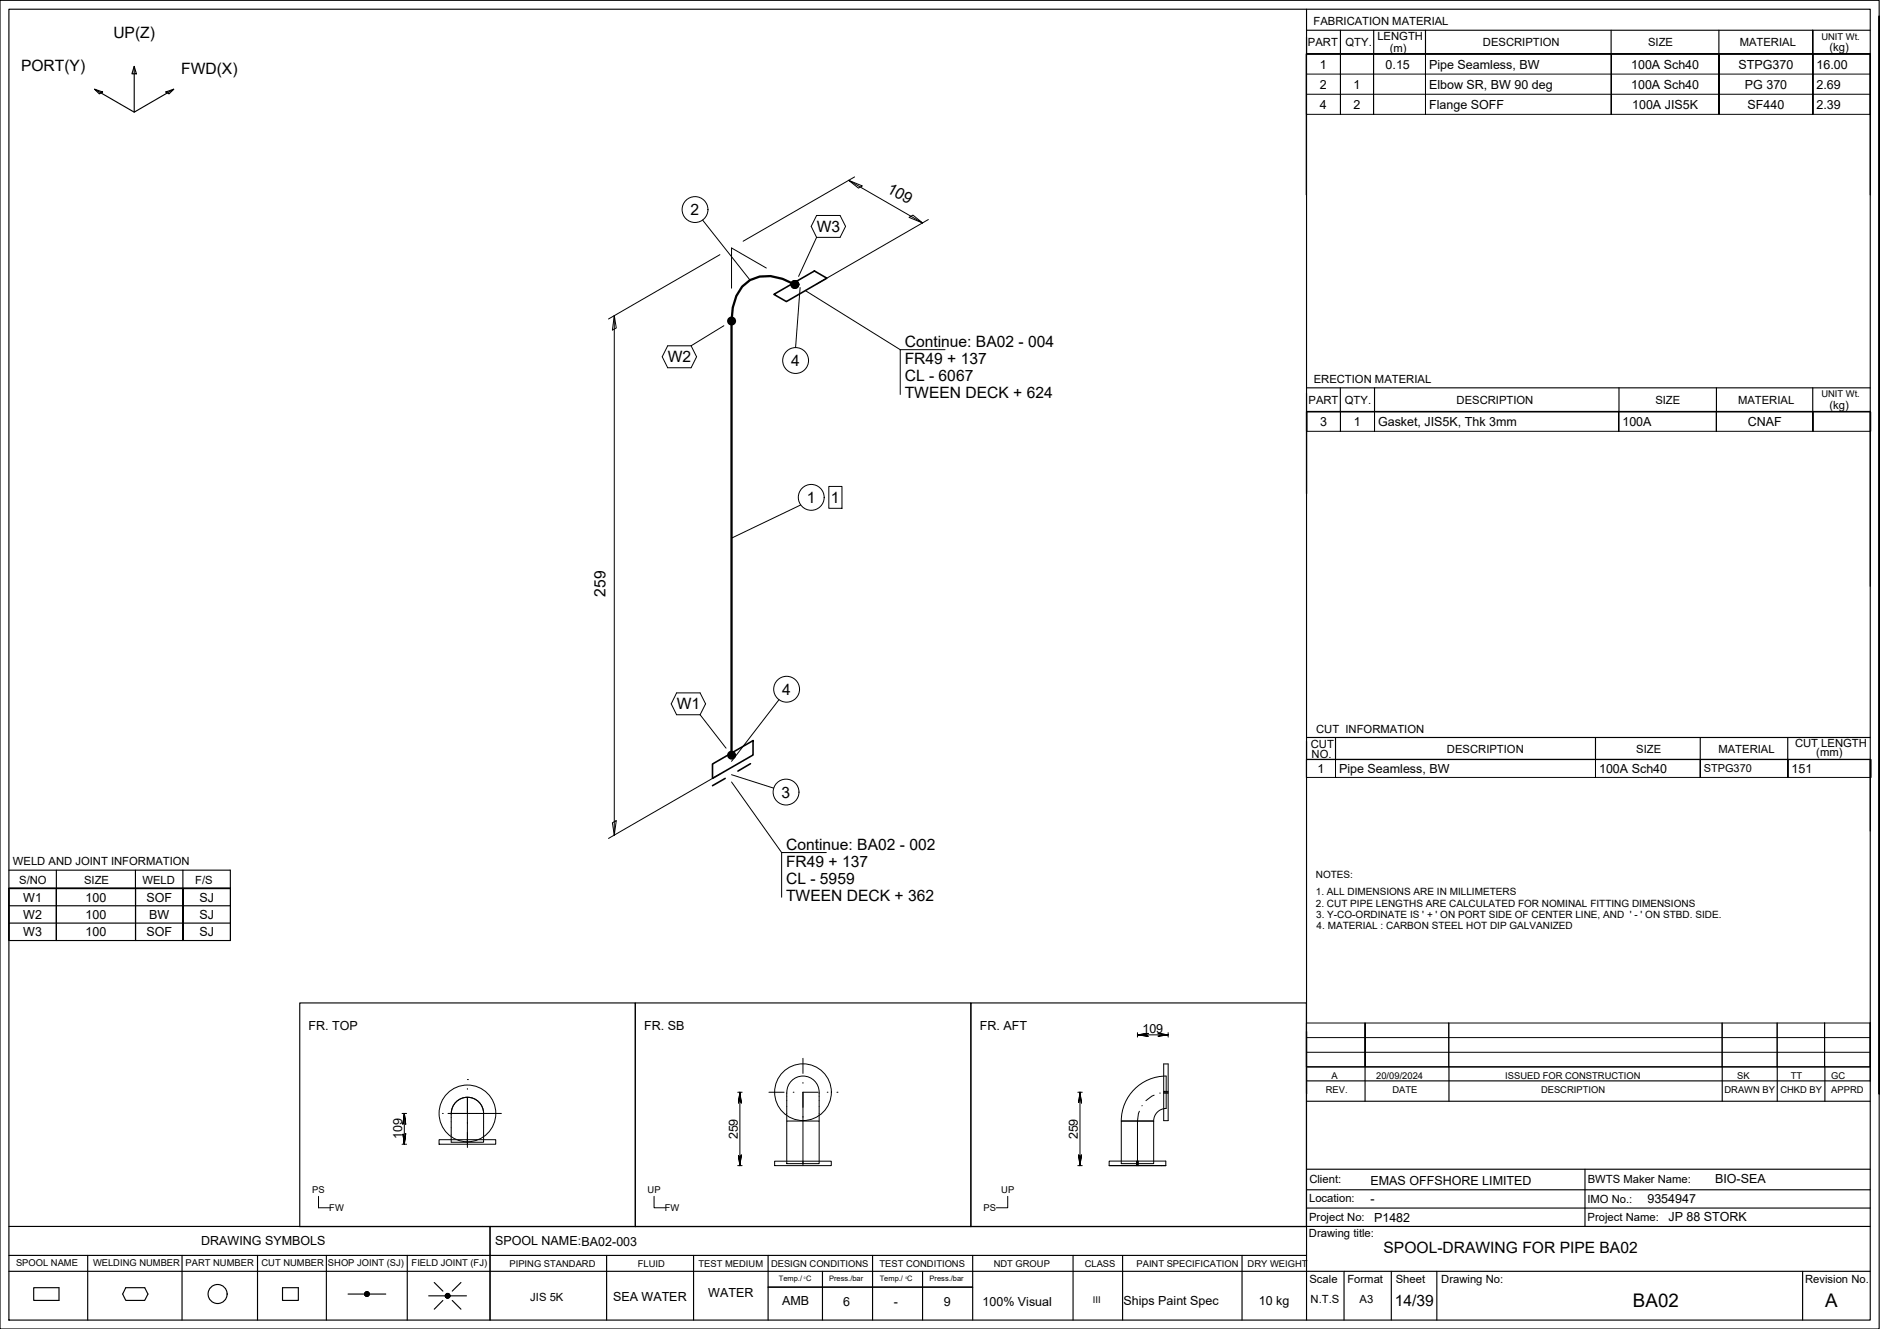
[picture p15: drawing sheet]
<svg xmlns="http://www.w3.org/2000/svg" width="420mm" height="297mm" viewBox="0 0 420 297" stroke-linecap="round" stroke-linejoin="round" font-family="sans-serif">
<defs><g id="words">
<g font-size="4.2">
<text x="365" y="292.1">BA02</text>
<text x="407.9" y="292.1">A</text>
</g>
<g font-size="3.5">
<text x="25.3" y="8.5">UP(Z)</text>
<text x="4.7" y="15.8">PORT(Y)</text>
<text x="40.5" y="16.6">FWD(X)</text>
<text x="198" y="42.8" transform="rotate(30 198 42.8)">109</text>
<text x="154.3" y="48.1">2</text>
<text x="182.5" y="51.8">W3</text>
<text x="202.2" y="77.7">Continue: BA02 - 004</text>
<text x="149.2" y="81">W2</text>
<text x="176.8" y="81.8">4</text>
<text x="202.2" y="81.4">FR49 + 137</text>
<text x="202.2" y="85.2">CL - 6067</text>
<text x="202.2" y="88.9">TWEEN DECK + 624</text>
<text x="180.3" y="112.4">1</text>
<text x="185.7" y="112.4">1</text>
<text x="135.3" y="133.4" transform="rotate(-90 135.3 133.4)">259</text>
<text x="174.8" y="155.3">4</text>
<text x="151.2" y="158.6">W1</text>
<text x="174.7" y="178.3">3</text>
<text x="175.7" y="190">Continue: BA02 - 002</text>
<text x="175.7" y="193.8">FR49 + 137</text>
<text x="175.7" y="197.6">CL - 5959</text>
<text x="175.7" y="201.3">TWEEN DECK + 362</text>
<text x="309.2" y="280.1">SPOOL-DRAWING FOR PIPE BA02</text>
<text x="311.7" y="291.8">14/39</text>
</g>
<g font-size="2.8">
<text x="295" y="15.3">1</text>
<text x="309.7" y="15.3">0.15</text>
<text x="319.4" y="15.3">Pipe Seamless, BW</text>
<text x="364.5" y="15.3">100A Sch40</text>
<text x="388.6" y="15.3">STPG370</text>
<text x="406" y="15.3">16.00</text>
<text x="295" y="19.8">2</text>
<text x="302.5" y="19.8">1</text>
<text x="319.4" y="19.8">Elbow SR, BW 90 deg</text>
<text x="364.5" y="19.8">100A Sch40</text>
<text x="390" y="19.8">PG 370</text>
<text x="406" y="19.8">2.69</text>
<text x="295" y="24.3">4</text>
<text x="302.5" y="24.3">2</text>
<text x="319.4" y="24.3">Flange SOFF</text>
<text x="364.8" y="24.3">100A JIS5K</text>
<text x="390.6" y="24.3">SF440</text>
<text x="406" y="24.3">2.39</text>
<text x="295.1" y="95.2">3</text>
<text x="302.6" y="95.2">1</text>
<text x="308" y="95.2">Gasket, JIS5K, Thk 3mm</text>
<text x="362.6" y="95.2">100A</text>
<text x="390.6" y="95.2">CNAF</text>
<text x="294.4" y="172.7">1</text>
<text x="299.3" y="172.7">Pipe Seamless, BW</text>
<text x="357.4" y="172.7">100A Sch40</text>
<text x="400.4" y="172.7">151</text>
<text x="5.2" y="201.5">W1</text>
<text x="19.1" y="201.5">100</text>
<text x="32.7" y="201.5">SOF</text>
<text x="44.6" y="201.5">SJ</text>
<text x="5.2" y="205.4">W2</text>
<text x="5.2" y="209.3">W3</text>
<text x="19.1" y="205.4">100</text>
<text x="19.1" y="209.3">100</text>
<text x="32.7" y="209.3">SOF</text>
<text x="33.3" y="205.4">BW</text>
<text x="44.6" y="205.4">SJ</text>
<text x="44.6" y="209.3">SJ</text>
<text x="69" y="230.2">FR. TOP</text>
<text x="144" y="230.2">FR. SB</text>
<text x="219" y="230.2">FR. AFT</text>
<text x="255.3" y="230.8">109</text>
<text x="89.9" y="254.6" transform="rotate(-90 89.9 254.6)">109</text>
<text x="164.9" y="254.7" transform="rotate(-90 164.9 254.7)">259</text>
<text x="240.9" y="254.7" transform="rotate(-90 240.9 254.7)">259</text>
<text x="306.3" y="265">EMAS OFFSHORE LIMITED</text>
<text x="306.3" y="268.8">-</text>
<text x="368.2" y="268.9">9354947</text>
<text x="383.3" y="264.4">BIO-SEA</text>
<text x="307.1" y="273.1">P1482</text>
<text x="372.9" y="273">JP 88 STORK</text>
<text x="45" y="278.2">DRAWING SYMBOLS</text>
<text x="110.6" y="278.3">SPOOL NAME:BA02-003</text>
<text x="137" y="290.8">SEA WATER</text>
<text x="158.3" y="290">WATER</text>
<text x="174.8" y="291.7">AMB</text>
<text x="188.5" y="291.9">6</text>
<text x="199.7" y="291.9">-</text>
<text x="210.9" y="291.8">9</text>
<text x="219.6" y="291.9">100% Visual</text>
<text x="251.1" y="291.7">Ships Paint Spec</text>
<text x="281.3" y="291.7">10 kg</text>
</g>
<g font-size="2.5">
<text x="293.6" y="5.7">FABRICATION MATERIAL</text>
<text x="292.3" y="10.3">PART</text>
<text x="300.7" y="10.3">QTY.</text>
<text x="307.8" y="8.9">LENGTH</text>
<text x="310.6" y="11.5">(m)</text>
<text x="331.4" y="10.3">DESCRIPTION</text>
<text x="368.3" y="10.3">SIZE</text>
<text x="388.8" y="10.3">MATERIAL</text>
<text x="408.9" y="11.4">(kg)</text>
<text x="293.6" y="85.7">ERECTION MATERIAL</text>
<text x="292.4" y="90.2">PART</text>
<text x="300.6" y="90.2">QTY.</text>
<text x="325.5" y="90.2">DESCRIPTION</text>
<text x="370" y="90.2">SIZE</text>
<text x="388.4" y="90.2">MATERIAL</text>
<text x="408.9" y="91.3">(kg)</text>
<text x="292.9" y="167.2">CUT</text>
<text x="294.1" y="163.9">CUT INFORMATION</text>
<text x="401.2" y="167">CUT LENGTH</text>
<text x="293.1" y="169.4">NO.</text>
<text x="323.4" y="168.3">DESCRIPTION</text>
<text x="365.7" y="168.3">SIZE</text>
<text x="384" y="168.3">MATERIAL</text>
<text x="405.9" y="169">(mm)</text>
<text x="2.9" y="193.4">WELD AND JOINT INFORMATION</text>
<text x="4.3" y="197.5">S/NO</text>
<text x="18.8" y="197.5">SIZE</text>
<text x="31.9" y="197.5">WELD</text>
<text x="43.6" y="197.5">F/S</text>
<text x="292.6" y="268.6">Location:</text>
<text x="292.6" y="264.5">Client:</text>
<text x="354.8" y="268.9">IMO No.:</text>
<text x="354.9" y="264.3">BWTS Maker Name:</text>
<text x="292.6" y="272.8">Project No:</text>
<text x="354.8" y="272.8">Project Name:</text>
<text x="292.5" y="276.4">Drawing title:</text>
<text x="292.7" y="286.7">Scale</text>
<text x="301.1" y="286.7">Format</text>
<text x="311.9" y="286.7">Sheet</text>
<text x="322.1" y="286.7">Drawing No:</text>
<text x="403.4" y="286.7">Revision No.</text>
<text x="118.5" y="290.8">JIS 5K</text>
<text x="292.9" y="291.3">N.T.S</text>
<text x="303.9" y="291.3">A3</text>
</g>
<text font-size="2.4" x="380.8" y="172.6">STPG370</text>
<g font-size="2.2">
<text x="294.1" y="196.3">NOTES:</text>
<text x="294.1" y="200">1. ALL DIMENSIONS ARE IN MILLIMETERS</text>
<text x="294.1" y="202.7">2. CUT PIPE LENGTHS ARE CALCULATED FOR NOMINAL FITTING DIMENSIONS</text>
<text x="294.2" y="205.1">3. Y-CO-ORDINATE IS ' + ' ON PORT SIDE OF CENTER LINE, AND ' - ' ON STBD. SIDE.</text>
<text x="294.3" y="207.7">4. MATERIAL : CARBON STEEL HOT DIP GALVANIZED</text>
</g>
<g font-size="2.1">
<text x="407.1" y="8.9">UNIT Wt.</text>
<text x="407.1" y="88.8">UNIT Wt.</text>
<text x="296.3" y="244.4">REV.</text>
<text x="297.6" y="241.2">A</text>
<text x="307.6" y="241.2">20/09/2024</text>
<text x="311.2" y="244.4">DATE</text>
<text x="336.4" y="241.2">ISSUED FOR CONSTRUCTION</text>
<text x="344.4" y="244.4">DESCRIPTION</text>
<text x="385.4" y="244.4">DRAWN BY</text>
<text x="388.3" y="241.2">SK</text>
<text x="397.9" y="244.4">CHKD BY</text>
<text x="400.2" y="241.2">TT</text>
<text x="409.3" y="244.4">APPRD</text>
<text x="409.3" y="241.2">GC</text>
<text x="69.8" y="266.7">PS</text>
<text x="144.7" y="266.7">UP</text>
<text x="223.8" y="266.7">UP</text>
<text x="73.6" y="270.7">FW</text>
<text x="148.6" y="270.7">FW</text>
<text x="219.8" y="270.7">PS</text>
<text x="3.6" y="283">SPOOL NAME</text>
<text x="20.8" y="282.9">WELDING NUMBER</text>
<text x="41.5" y="282.9">PART NUMBER</text>
<text x="58.4" y="282.9">CUT NUMBER</text>
<text x="73.3" y="282.9">SHOP JOINT (SJ)</text>
<text x="92" y="283">FIELD JOINT (FJ)</text>
<text x="113.9" y="283.1">PIPING STANDARD</text>
<text x="142.6" y="283.1">FLUID</text>
<text x="156.1" y="283.1">TEST MEDIUM</text>
<text x="172.3" y="283.1">DESIGN CONDITIONS</text>
<text x="196.6" y="283.1">TEST CONDITIONS</text>
<text x="222.1" y="283.1">NDT GROUP</text>
<text x="242.4" y="283.1">CLASS</text>
<text x="254" y="283.1">PAINT SPECIFICATION</text>
<text x="278.8" y="283.1">DRY WEIGHT</text>
<text x="244.2" y="291.3">III</text>
</g>
<g font-size="1.7">
<text x="174.1" y="286.4">Temp./ C</text>
<text x="185.3" y="286.4">Press./bar</text>
<text x="196.6" y="286.4">Temp./ C</text>
<text x="207.8" y="286.4">Press./bar</text>
</g>
<g font-size=".7">
<text x="179.7" y="285.8">0</text>
<text x="202.4" y="285.8">0</text>
</g>
</g></defs>
<g fill="none" stroke="#000" stroke-width=".22">
<path d="M292 12.1h126v13.5h-126zM292 16.6h126M292 12.1v13.5M299.6 12.1v13.5v-13.5M307 12.1v13.5v-13.5M318.6 12.1v13.5v-13.5M360.1 12.1v13.5v-13.5M384.2 12.1v13.5v-13.5M405.2 12.1v13.5v-13.5M418 12.1v13.5M191 39.5l-24.9 14.4M292 21.1h126"/>
<path d="M157 49.2l10.6 13.4M160.9 56.9l-24.9 14.4M171.3 59.9l-7.8-4.5v9M182.5 48.2h5.2l1.3 2.4-1.3 2.5h-5.2l-1.2-2.5zM182.5 53.1l-4 8.7M189.7 40.3l3 1.3-.8 .4zM189.7 40.3l16.5 9.5M203.2 48.6l.8-.5 2.2 1.7zM207.5 49.1l-24.9 14.3M137.3 70.6l.4 2.7-.8 .5zM137.3 70.6v116.1M149.2 77.3h5.3l1.2 2.4-1.2 2.5h-5.3l-1.2-2.5z"/>
<path d="M161.8 72.8l-7.3 4.5M178.8 64.3l-1 13.4M180 64.9l21.2 13.3M211.2 78.2h-10v10M292 92.1h126.1v4.3h-126.1zM292.1 92.1v4.3M299.6 92.1v4.3v-4.3M307.2 92.1v4.3v-4.3M361.8 92.1v4.3v-4.3M383.6 92.1v4.3v-4.3M405.2 92.1v4.3v-4.3M418 92.1v4.3"/>
<path d="M178.9 112.9l-15.4 7.4M185.2 108.7h3v4.9h-3zM151.2 154.9h5.3l1.2 2.4-1.2 2.5h-5.3l-1.2-2.5zM156.5 159.8l5.8 7.4M174.1 156.4l-10.6 13.8M160.9 173l-24.9 14.4M163.5 174.8l11.2 15.7M163.5 173.2l9.4 3M292 169.8v4h126.2v-4h-126.2v4M298.5 169.8v4v-4M356.6 169.8v4v-4M380 169.8v4v-4"/>
<path d="M399.6 169.8v4v-4M418 169.8v4M136.9 183.9l.8-.5-.4 3.3zM184.7 190.5h-10v10M179.5 236.5v3.4M254.2 231.3l2.4-.3-2.4 .3 2.4 .3-2.4-.3h6.9M254.2 230.8v1M258.7 231l2.4 .3-2.4 .3 2.4-.3zM261.1 230.8v1M292 228.6h126v9.8h-126zM292 228.6v9.8M292 235.2h126"/>
<path d="M292 231.9h126M305.1 228.6v9.8v-9.8M323.8 228.6v9.8M384.9 228.6v9.8M397.2 228.6v9.8M407.8 228.6v9.8v-9.8M418 228.6v9.8M89.9 248.9h1M89.9 255.7h1M90.4 248.9l-.4 2.4 .4-2.4 .3 2.4zM90.4 248.9v6.8l.3-2.3-.3 2.3-.4-2.3 .4 2.3M98.1 254.7h12.7v1h-12.7z"/>
<path d="M98.9 248.9h.2M100.1 248.9h12M101.9 246.3a3.6 3.6 0 0 1 4-.8 3.6 3.6 0 0 1 2.2 3.4v6.4h-7.3l.1-6.4a3.6 3.6 0 0 1 1-2.6zM104.5 245.2v10.1M104.5 241.3h.1M104.5 243.3v.2M104.5 245.5v3.4M104.5 250.9v.2M104.5 253.1v3.4M164.9 244.1h1M165.4 244.1l.3 2.4-.3-2.4-.4 2.4 .4-2.4v16.4l.3-2.4-.3 2.4-.4-2.4 .4 2.4M171.9 244.1h3.3"/>
<path d="M173.1 259.5h12.7v1h-12.7zM175.8 250.6h7.3v9.5h-7.3zM175.8 250.6l.1-6.5a3.6 3.6 0 0 1 3.6-3.6 3.6 3.6 0 0 1 3.6 3.6v6.5M177.3 244.1h.1M179.5 241.9v.2M182.8 244.1h-3.3v16.4M184.9 244.1h.1M187 244.1h.1M240.9 244.1h1M241.4 244.1l-.3 2.4 .3-2.4 .3 2.4zM241.4 244.1v16.4l.3-2.4-.3 2.4-.3-2.4 .3 2.4M250.6 250.6h7.2v9.5h-7.2z"/>
<path d="M254 243a10 10 0 0 1 6.6-2.5v7.2a2.8 2.8 0 0 0-2.8 2.9l-7.2-.1a10 10 0 0 1 3.4-7.5zM254 259.5v1M254.4 259.5v1M254.6 248.4l-.4 2.2v9.9M255.3 247.1l-.1 .1M257.9 244.8l-1.8 1.2M259.2 244.3h.1M260.1 243.9v-6.1h1v12.7h-1v-6.6h1M260.1 244.1h1M260.1 244.3h1M71.2 267.4v2.5h2.6M146.2 267.4v2.5h2.6"/>
<path d="M164.9 260.5h1M225.2 267.4v2.5h-2.5M240.9 260.5h1M247.9 260.5v-1h12.6v1M247.9 260.5h12.6z"/>
<circle cx="155.3" cy="46.8" r="2.89"/>
<circle cx="177.8" cy="80.6" r="2.89"/>
<circle cx="181.3" cy="111.2" r="2.89"/>
<circle cx="175.8" cy="154" r="2.89"/>
<circle cx="175.7" cy="177" r="2.89"/>
<circle cx="104.5" cy="248.9" r="6.3"/>
<circle cx="179.5" cy="244.1" r="6.3"/>
</g>
<g fill="none" stroke="#000" stroke-width=".25">
<path d="M0 .1h420v296.9h-420zM2 2.1h416v292.9h-416zM21.1 19.9l1.8 .7-.7 .4zM21.1 19.9l8.9 5.2M30 14.8v10.3l8.8-5.2M30 14.8l.5 1.7h-1zM292 2.1v292.9M292 6.8h126M299.6 6.8v5.3M307 6.8v5.3M318.6 6.8v5.3M360.1 6.8v5.3"/>
<path d="M384.2 6.8v5.3M405.1 6.8v5.3v-5.3M418 12.1h-126v31.5v-31.5h126v31.5M420 3.6v240.9v-240.9M37.1 20.6l1.7-.7-1 1.1zM292 92v18.3v-18.3h126zM292 86.7h126M299.6 86.7v5.3M307.2 86.7v5.3M361.8 86.7v5.3M383.6 86.7v5.3M405.1 86.7v5.2"/>
<path d="M418 92.1v38.9M292 169.7l126 .1v15.9M292 164.8h126M298.5 164.8v4.9M356.6 164.8v4.9M380 164.8v4.9M399.5 164.8v4.9M2 198.6h49.5v11.6h-49.5zM2 198.6v11.6M2 194.5h49.5v4.1h-49.5M12.6 198.6v11.6v-11.6M12.6 194.5v4.1"/>
<path d="M30.3 194.5v4.1M30.3 198.6v11.6v-11.6M40.9 194.5v4.1M40.9 198.6v11.6v-11.6M51.5 198.6h-49.5h49.5M51.5 198.6v11.6M2 206.3h49.5M2 202.4h49.5M67 224.2h75v50h-75zM142 224.2h75v50h-75zM217 224.2h75v50h-75zM292 230.6v13.9v-13.9"/>
<path d="M292 238.4h126M305.1 238.4v7.7M323.8 238.4v7.7M384.9 238.4v7.7M397.2 238.4v7.7M407.8 238.4v7.7M418 228.5v13.1M292 246.1h126M292 241.6h126M2 274.1h416M109.5 274.1v20.9M292 261.3h126"/>
<path d="M292 270h126M292 265.9h126M354.2 261.3v12.8M2 284.1h416M2 280.6h290M7.5 287.8h5.7v2.8h-5.7zM19.6 280.6v14.4M28.1 287.8h4.2l.8 1.4-.8 1.4h-4.2l-.7-1.4zM40.7 280.6v14.4M57.6 280.6v14.4M63.1 287.8h3.6v2.8h-3.6zM72.9 280.6v14.4"/>
<path d="M77.8 289.2h3.7M81.7 288.8l-.1 .2M81.9 288.7l-.4 .4M82 288.7l-.5 .6M82.1 288.7l-.6 .7M82.2 288.8l-.7 .6M82.3 288.8l-.7 .7M82.3 288.8l-.7 .8M82.4 288.9l-.7 .7M82.4 289l-.7 .7M82.5 289l-.7 .7M82.5 289.5l-.3 .2"/>
<path d="M82.5 289.1l-.6 .6M82.5 289.2l-.5 .5M82.5 289.3l-.4 .4M82.5 289.2h3.7M91 280.6v14.4M95.8 289.6h3.7M97 286.6l2 2M99 290.7l-2 1.9M99.9 289.1l-.3 .3M100 289.1l-.5 .5M100.1 289.1l-.6 .6M100.2 289.1l-.7 .7"/>
<path d="M100.2 289.2l-.6 .6M100.3 289.2l-.7 .7M100.4 289.2l-.7 .8M100.4 289.3l-.7 .7M100.5 289.4l-.7 .7M100.5 289.9l-.1 .1M100.5 289.5l-.6 .6M100.5 289.7l-.4 .4M100.6 289.6h3.6M100.6 289.6l-.6 .5M101.1 290.7l1.9 1.9M103 286.6l-1.9 2"/>
<path d="M135.6 280.6v14.4M155 280.6v14.4M171.7 287.7h45.7M171.7 280.6v14.4M183.8 284.1v10.9M195 280.6v14.4M206.2 284.1v10.9M217.4 280.6v14.4M239.8 280.6v14.4M250.9 280.7v14.3M277.6 280.6v14.4M300.4 284.1v10.9"/>
<path d="M310.9 284.1v10.9M321.1 284.1v10.9M402.9 284.1v10.9"/>
<circle cx="48.6" cy="289.2" r="2.13"/>
<circle cx="82" cy="289.2" r=".54"/>
<circle cx="100" cy="289.6" r=".54"/>
</g>
<path d="M173 65.8l9-5.2 2.8 1.6-9.1 5.2zM159.2 170.8l9.1-5.3v3.2l-9.1 5.3zM162.1 174l-2.9 1.6M167.7 170.7l-2.8 1.6" fill="none" stroke="#000" stroke-width=".36"/>
<g fill="none" stroke="#000" stroke-width=".51">
<path d="M177.6 63.6l-2.7-1.3a7.7 7.7 0 0 0-10.3 3.8l-.8 2.6-.3 3.1v97"/>
<circle cx="163.5" cy="71.8" r=".75"/>
<circle cx="163.5" cy="71.8" r=".37"/>
<circle cx="177.6" cy="63.6" r=".75"/>
<circle cx="177.6" cy="63.6" r=".37"/>
<circle cx="163.5" cy="168.8" r=".75"/>
<circle cx="163.5" cy="168.8" r=".37"/>
</g>
<path d="M152.2 43.7v6.2M174.7 77.5v6.2M178.2 108.1v6.2M185 108.5v5.3M172.7 151v6.1M172.6 174v6.1" fill="none" stroke="#fff" stroke-width=".22"/>
<g fill="#fff" stroke="#fff" stroke-width=".22">
<path d="M184.4 108.1l-6.2 6.2h6.2zM178.2 108.1h6.2l-6.2 6.2z"/>
<path d="M158.4 43.7l-6.2 6.2h6.2zM152.2 43.7h6.2l-6.2 6.2z"/>
<path d="M178.8 174l-6.2 6.1h6.2zM172.6 174h6.2l-6.2 6.1z"/>
<path d="M178.9 151l-6.2 6.1h6.2zM172.7 151h6.2l-6.2 6.1z"/>
<path d="M180.9 77.5l-6.2 6.2h6.2zM174.7 77.5h6.2l-6.2 6.2z"/>
<path d="M188.4 108.5l-3.4 5.3h3.4zM185 108.5h3.4l-3.4 5.3z"/>
</g>
<use href="#words"/>
</svg>
